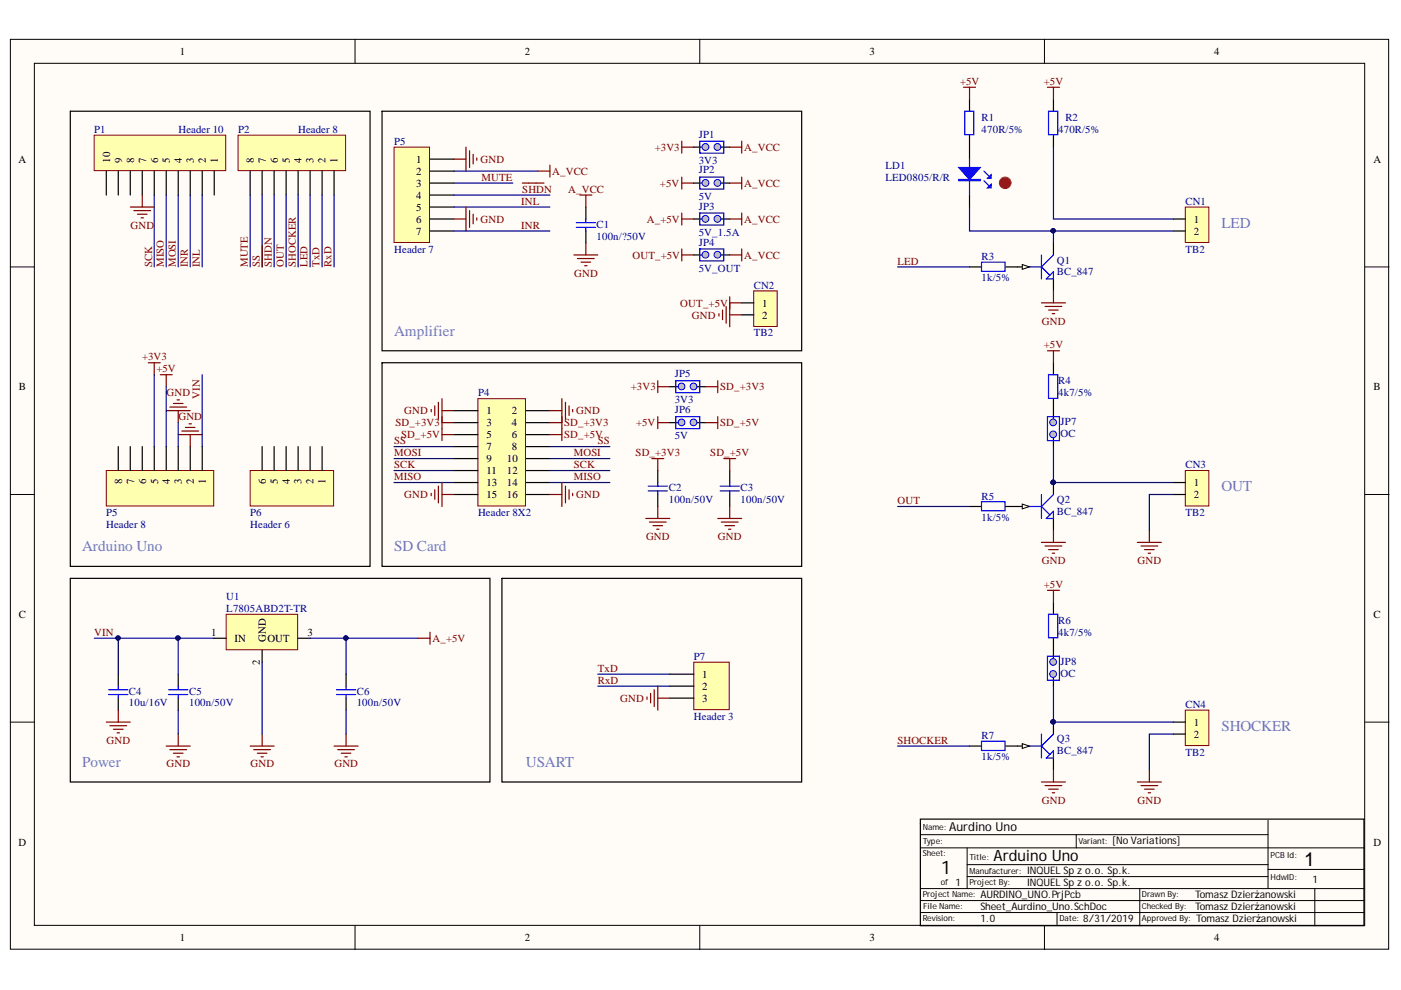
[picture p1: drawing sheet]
<svg xmlns="http://www.w3.org/2000/svg" width="297mm" height="210mm" viewBox="0 0 297 210" stroke-linecap="round" stroke-linejoin="round" font-family="sans-serif">
<defs><g id="words">
<text font-size="4.1" x="276.5" y="183.6">1</text>
<text font-size="4" x="199.6" y="185.2">1</text>
<text font-size="3.3" x="210.7" y="182.5">Arduino Uno</text>
<g font-size="3.2" fill="#4a86e8">
<text x="259" y="48.3">LED</text>
<text x="83.6" y="71.2">Amplifier</text>
<text x="259" y="104.1">OUT</text>
<text x="17.4" y="116.8">Arduino Uno</text>
<text x="83.6" y="116.8">SD Card</text>
<text x="259" y="154.9">SHOCKER</text>
<text x="17.4" y="162.6">Power</text>
<text x="111.5" y="162.6">USART</text>
</g>
<text font-size="2.6" x="201.3" y="176.2">Aurdino Uno</text>
<g font-size="2.3">
<text x="38.2" y="11.7">1</text>
<text x="111.2" y="11.7">2</text>
<text x="184.3" y="11.7">3</text>
<text x="257.4" y="11.7">4</text>
<text x="3.9" y="34.5">A</text>
<text x="23.3" y="34.5" transform="rotate(-90 23.3 34.5)">10</text>
<text x="25.9" y="34.5" transform="rotate(-90 25.9 34.5)">9</text>
<text x="28.4" y="34.5" transform="rotate(-90 28.4 34.5)">8</text>
<text x="31" y="34.5" transform="rotate(-90 31 34.5)">7</text>
<text x="33.5" y="34.5" transform="rotate(-90 33.5 34.5)">6</text>
<text x="36" y="34.5" transform="rotate(-90 36 34.5)">5</text>
<text x="38.6" y="34.5" transform="rotate(-90 38.6 34.5)">4</text>
<text x="41.1" y="34.5" transform="rotate(-90 41.1 34.5)">3</text>
<text x="43.7" y="34.5" transform="rotate(-90 43.7 34.5)">2</text>
<text x="46.2" y="34.5" transform="rotate(-90 46.2 34.5)">1</text>
<text x="53.8" y="34.5" transform="rotate(-90 53.8 34.5)">8</text>
<text x="56.3" y="34.5" transform="rotate(-90 56.3 34.5)">7</text>
<text x="58.9" y="34.5" transform="rotate(-90 58.9 34.5)">6</text>
<text x="61.4" y="34.5" transform="rotate(-90 61.4 34.5)">5</text>
<text x="64" y="34.5" transform="rotate(-90 64 34.5)">4</text>
<text x="66.5" y="34.5" transform="rotate(-90 66.5 34.5)">3</text>
<text x="69" y="34.5" transform="rotate(-90 69 34.5)">2</text>
<text x="71.6" y="34.5" transform="rotate(-90 71.6 34.5)">1</text>
<text x="88.2" y="34.5">1</text>
<text x="291.2" y="34.5">A</text>
<text x="88.2" y="37">2</text>
<text x="88.2" y="39.6">3</text>
<text x="88.2" y="42.1">4</text>
<text x="88.2" y="44.7">5</text>
<text x="88.2" y="47.2">6</text>
<text x="253.1" y="47.2">1</text>
<text x="88.2" y="49.8">7</text>
<text x="253.1" y="49.8">2</text>
<text x="161.6" y="65">1</text>
<text x="161.6" y="67.5">2</text>
<text x="4" y="82.8">B</text>
<text x="291.2" y="82.8">B</text>
<text x="103.1" y="87.8">1</text>
<text x="108.5" y="87.8">2</text>
<text x="103.1" y="90.4">3</text>
<text x="103.1" y="92.9">5</text>
<text x="103.1" y="95.4">7</text>
<text x="108.5" y="90.4">4</text>
<text x="108.5" y="92.9">6</text>
<text x="108.5" y="95.4">8</text>
<text x="103.1" y="98">9</text>
<text x="103.1" y="100.5">11</text>
<text x="107.4" y="98">10</text>
<text x="107.4" y="100.5">12</text>
<text x="25.9" y="102.7" transform="rotate(-90 25.9 102.7)">8</text>
<text x="28.4" y="102.7" transform="rotate(-90 28.4 102.7)">7</text>
<text x="31" y="102.7" transform="rotate(-90 31 102.7)">6</text>
<text x="33.5" y="102.7" transform="rotate(-90 33.5 102.7)">5</text>
<text x="36" y="102.7" transform="rotate(-90 36 102.7)">4</text>
<text x="38.6" y="102.7" transform="rotate(-90 38.6 102.7)">3</text>
<text x="41.1" y="102.7" transform="rotate(-90 41.1 102.7)">2</text>
<text x="43.7" y="102.7" transform="rotate(-90 43.7 102.7)">1</text>
<text x="56.3" y="102.7" transform="rotate(-90 56.3 102.7)">6</text>
<text x="58.9" y="102.7" transform="rotate(-90 58.9 102.7)">5</text>
<text x="61.4" y="102.7" transform="rotate(-90 61.4 102.7)">4</text>
<text x="64" y="102.7" transform="rotate(-90 64 102.7)">3</text>
<text x="66.5" y="102.7" transform="rotate(-90 66.5 102.7)">2</text>
<text x="69" y="102.7" transform="rotate(-90 69 102.7)">1</text>
<text x="103.1" y="103">13</text>
<text x="103.1" y="105.7">15</text>
<text x="107.4" y="103">14</text>
<text x="107.4" y="105.7">16</text>
<text x="253.1" y="103">1</text>
<text x="253.1" y="105.7">2</text>
<text x="4" y="131">C</text>
<text x="291.2" y="131">C</text>
<text x="44.8" y="134.8">1</text>
<text x="49.7" y="136.1">IN</text>
<text x="56.3" y="136.1" transform="rotate(-90 56.3 136.1)">GND</text>
<text x="56.7" y="136.1">OUT</text>
<text x="65.2" y="134.8">3</text>
<text x="55.1" y="141.1" transform="rotate(-90 55.1 141.1)">2</text>
<text x="148.9" y="143.7">1</text>
<text x="148.9" y="146.2">2</text>
<text x="148.9" y="148.8">3</text>
<text x="253.1" y="153.8">1</text>
<text x="253.1" y="156.4">2</text>
<text x="3.9" y="179.3">D</text>
<text x="291.2" y="179.3">D</text>
<text x="38.2" y="199.6">1</text>
<text x="111.2" y="199.6">2</text>
<text x="184.3" y="199.6">3</text>
<text x="257.4" y="199.6">4</text>
</g>
<g font-size="2.3" fill="#800000">
<text x="203.5" y="18">+5V</text>
<text x="221.3" y="18">+5V</text>
<text x="101.9" y="34.5">GND</text>
<text x="138.8" y="31.9">+3V3</text>
<text x="157.8" y="31.9">A_VCC</text>
<text x="102.1" y="38.3">MUTE</text>
<text x="110.7" y="40.8">SHDN</text>
<text x="117.1" y="37">A_VCC</text>
<text x="120.5" y="40.8">A_VCC</text>
<text x="139.9" y="39.6">+5V</text>
<text x="157.8" y="39.6">A_VCC</text>
<text x="101.9" y="47.2">GND</text>
<text x="110.5" y="43.4">INL</text>
<text x="137.1" y="47.2">A_+5V</text>
<text x="157.8" y="47.2">A_VCC</text>
<text x="27.7" y="48.5">GND</text>
<text x="110.5" y="48.5">INR</text>
<text x="32.2" y="56.6" transform="rotate(-90 32.2 56.6)">SCK</text>
<text x="34.8" y="56.6" transform="rotate(-90 34.8 56.6)">MISO</text>
<text x="37.3" y="56.6" transform="rotate(-90 37.3 56.6)">MOSI</text>
<text x="39.8" y="56.6" transform="rotate(-90 39.8 56.6)">INR</text>
<text x="42.4" y="56.6" transform="rotate(-90 42.4 56.6)">INL</text>
<text x="52.5" y="56.6" transform="rotate(-90 52.5 56.6)">MUTE</text>
<text x="55.1" y="56.6" transform="rotate(-90 55.1 56.6)">SS</text>
<text x="57.6" y="56.6" transform="rotate(-90 57.6 56.6)">SHDN</text>
<text x="60.2" y="56.6" transform="rotate(-90 60.2 56.6)">OUT</text>
<text x="62.7" y="56.6" transform="rotate(-90 62.7 56.6)">SHOCKER</text>
<text x="65.2" y="56.6" transform="rotate(-90 65.2 56.6)">LED</text>
<text x="67.8" y="56.6" transform="rotate(-90 67.8 56.6)">TxD</text>
<text x="70.3" y="56.6" transform="rotate(-90 70.3 56.6)">RxD</text>
<text x="121.7" y="58.7">GND</text>
<text x="134.1" y="54.9">OUT_+5V</text>
<text x="157.8" y="54.9">A_VCC</text>
<text x="190.3" y="56.1">LED</text>
<text x="144.2" y="65">OUT_+5V</text>
<text x="146.7" y="67.5">GND</text>
<text x="220.9" y="68.8">GND</text>
<text x="30.1" y="76.4">+3V3</text>
<text x="221.3" y="73.9">+5V</text>
<text x="33.2" y="78.9">+5V</text>
<text x="133.8" y="82.8">+3V3</text>
<text x="152.7" y="82.8">SD_+3V3</text>
<text x="35.3" y="84">GND</text>
<text x="37.8" y="89.1">GND</text>
<text x="42.4" y="84.5" transform="rotate(-90 42.4 84.5)">VIN</text>
<text x="85.7" y="87.8">GND</text>
<text x="122.2" y="87.8">GND</text>
<text x="83.6" y="94.2">SS</text>
<text x="83.8" y="90.4">SD_+3V3</text>
<text x="85" y="92.9">SD_+5V</text>
<text x="119.6" y="92.9">SD_+5V</text>
<text x="119.6" y="90.4">SD_+3V3</text>
<text x="126.7" y="94.2">SS</text>
<text x="134.9" y="90.4">+5V</text>
<text x="152.7" y="90.4">SD_+5V</text>
<text x="83.6" y="101.8">MISO</text>
<text x="83.6" y="96.7">MOSI</text>
<text x="83.6" y="99.2">SCK</text>
<text x="121.7" y="101.8">MISO</text>
<text x="121.7" y="96.7">MOSI</text>
<text x="121.7" y="99.2">SCK</text>
<text x="134.8" y="96.7">SD_+3V3</text>
<text x="150.6" y="96.7">SD_+5V</text>
<text x="85.7" y="105.7">GND</text>
<text x="122.2" y="105.7">GND</text>
<text x="190.3" y="106.9">OUT</text>
<text x="137" y="114.5">GND</text>
<text x="152.2" y="114.5">GND</text>
<text x="220.9" y="119.6">GND</text>
<text x="241.2" y="119.6">GND</text>
<text x="221.3" y="124.7">+5V</text>
<text x="20" y="134.8">VIN</text>
<text x="91.7" y="136.1">A_+5V</text>
<text x="126.7" y="142.4">TxD</text>
<text x="126.7" y="145">RxD</text>
<text x="131.5" y="148.8">GND</text>
<text x="22.6" y="157.6">GND</text>
<text x="190.3" y="157.6">SHOCKER</text>
<text x="35.3" y="162.7">GND</text>
<text x="53.1" y="162.7">GND</text>
<text x="70.9" y="162.7">GND</text>
<text x="220.9" y="170.4">GND</text>
<text x="241.2" y="170.4">GND</text>
</g>
<g font-size="2.3" fill="#000080">
<text x="20" y="28.1">P1</text>
<text x="37.8" y="28.1">Header 10</text>
<text x="50.5" y="28.1">P2</text>
<text x="63.2" y="28.1">Header 8</text>
<text x="148.1" y="29.2">JP1</text>
<text x="208.1" y="25.6">R1</text>
<text x="208.1" y="28.1">470R/5%</text>
<text x="224.4" y="28.1">470R/5%</text>
<text x="225.9" y="25.6">R2</text>
<text x="83.6" y="30.7">P5</text>
<text x="148.1" y="34.7">3V3</text>
<text x="187.7" y="35.8">LD1</text>
<text x="148.1" y="36.8">JP2</text>
<text x="187.7" y="38.3">LED0805/R/R</text>
<text x="148.1" y="42.3">5V</text>
<text x="148.1" y="44.5">JP3</text>
<text x="251.3" y="43.4">CN1</text>
<text x="83.6" y="53.6">Header 7</text>
<text x="126.5" y="48.3">C1</text>
<text x="126.5" y="50.8">100n/?50V</text>
<text x="148.1" y="50">5V_1.5A</text>
<text x="148.1" y="52.1">JP4</text>
<text x="251.3" y="53.6">TB2</text>
<text x="148.1" y="57.6">5V_OUT</text>
<text x="208.1" y="55.1">R3</text>
<text x="208.1" y="59.7">1k/5%</text>
<text x="224.1" y="55.9">Q1</text>
<text x="224.1" y="58.4">BC_847</text>
<text x="159.8" y="61.2">CN2</text>
<text x="159.8" y="71.3">TB2</text>
<text x="143.1" y="80">JP5</text>
<text x="224.4" y="81.5">R4</text>
<text x="101.3" y="84">P4</text>
<text x="143.1" y="87.6">JP6</text>
<text x="143.1" y="85.5">3V3</text>
<text x="224.4" y="84">4k7/5%</text>
<text x="143.1" y="93.1">5V</text>
<text x="224.9" y="90.1">JP7</text>
<text x="224.9" y="92.6">OC</text>
<text x="251.3" y="99.2">CN3</text>
<text x="141.8" y="104.1">C2</text>
<text x="141.8" y="106.7">100n/50V</text>
<text x="157" y="104.1">C3</text>
<text x="157" y="106.7">100n/50V</text>
<text x="208.1" y="105.9">R5</text>
<text x="224.1" y="106.7">Q2</text>
<text x="22.5" y="109.5">P5</text>
<text x="22.5" y="112">Header 8</text>
<text x="53" y="109.5">P6</text>
<text x="53" y="112">Header 6</text>
<text x="101.3" y="109.5">Header 8X2</text>
<text x="208.1" y="110.5">1k/5%</text>
<text x="224.1" y="109.2">BC_847</text>
<text x="251.3" y="109.5">TB2</text>
<text x="48" y="127.2">U1</text>
<text x="48" y="129.8">L7805ABD2T-TR</text>
<text x="224.4" y="132.3">R6</text>
<text x="224.4" y="134.8">4k7/5%</text>
<text x="147.1" y="139.9">P7</text>
<text x="224.9" y="140.9">JP8</text>
<text x="224.9" y="143.4">OC</text>
<text x="27.3" y="147.3">C4</text>
<text x="27.3" y="149.8">10u/16V</text>
<text x="40.1" y="147.3">C5</text>
<text x="40.1" y="149.8">100n/50V</text>
<text x="75.6" y="147.3">C6</text>
<text x="75.6" y="149.8">100n/50V</text>
<text x="147.1" y="152.6">Header 3</text>
<text x="251.3" y="150">CN4</text>
<text x="208.1" y="156.6">R7</text>
<text x="208.1" y="161.2">1k/5%</text>
<text x="224.1" y="157.4">Q3</text>
<text x="224.1" y="159.9">BC_847</text>
<text x="251.3" y="160.2">TB2</text>
</g>
<g font-size="2.2">
<text x="235.8" y="179">[No Variations]</text>
<text x="217.8" y="185.4">INQUEL Sp z o.o. Sp.k.</text>
<text x="202.6" y="187.9">1</text>
<text x="207.9" y="190.4">AURDINO_UNO.PrjPcb</text>
<text x="217.8" y="187.9">INQUEL Sp z o.o. Sp.k.</text>
<text x="253.4" y="190.4">Tomasz Dzierżanowski</text>
<text x="278.2" y="187.2">1</text>
<text x="207.9" y="193">Sheet_Aurdino_Uno.SchDoc</text>
<text x="207.9" y="195.5">1.0</text>
<text x="229.7" y="195.5">8/31/2019</text>
<text x="253.4" y="193">Tomasz Dzierżanowski</text>
<text x="253.6" y="195.5">Tomasz Dzierżanowski</text>
</g>
<g font-size="1.8">
<text x="195.7" y="178.9">Type:</text>
<text x="195.7" y="176.1">Name:</text>
<text x="228.7" y="178.9">Variant:</text>
<text x="195.7" y="181.4">Sheet:</text>
<text x="205.6" y="182.4">Title:</text>
<text x="205.6" y="185.2">Manufacturer:</text>
<text x="269.4" y="181.9">PCB Id:</text>
<text x="195.7" y="190.3">Project Name:</text>
<text x="199.5" y="187.7">of</text>
<text x="205.6" y="187.7">Project By:</text>
<text x="242.1" y="190.3">Drawn By:</text>
<text x="269.4" y="186.5">HdwID:</text>
<text x="195.7" y="195.4">Revision:</text>
<text x="195.8" y="192.8">File Name:</text>
<text x="224.6" y="195.4">Date:</text>
<text x="242.1" y="195.4">Approved By:</text>
<text x="242.1" y="192.8">Checked By:</text>
</g>
</g></defs>
<g fill="#fffcf8" stroke="#000" stroke-width=".21">
<path d="M2.2 8.3h292.2v193h-292.2z"/>
<path d="M7.3 13.4h282v182.8h-282z"/>
</g>
<g fill="none" stroke="#000" stroke-width=".21">
<path d="M75.3 8.3v5.1M148.4 8.3v5.1M221.4 8.3v5.1M2.2 56.6h5.1M289.4 56.6h5.1M2.2 104.8h5.1M289.4 104.8h5.1M2.2 153.1h5.1M289.4 153.1h5.1M195.1 179.8h94.1M195.1 177h73.8M205 179.8v8.6"/>
<path d="M228.2 177v2.8M268.9 173.9v14.5M75.3 196.3v5.1M148.4 196.3v5.1M195.1 190.9h94.1M195.1 188.4h94.1M195.1 193.5h94.1M205 183.3h63.9M205 185.9h63.9M221.4 196.3v5.1M224.1 193.5v2.5M241.7 188.4v7.9"/>
<path d="M268.9 184.3h20.3M278.8 188.4v7.9"/>
</g>
<path d="M14.9 23.6h63.6v96.5h-63.6zM195.1 173.7h94.1v22.6h-94.1z" fill="none" stroke="#000" stroke-width=".25"/>
<path d="M20 28.7h27.9v7.5h-27.9z" fill="#ffffb0" stroke="#800000" stroke-width=".21"/>
<path d="M22.5 36.3v5.1M25.1 36.3v5.1M27.6 36.3v5.1M30.2 36.3v5.1M32.7 36.3v5.1M35.2 36.3v5.1M37.8 36.3v5.1M40.3 36.3v5.1M42.9 36.3v5.1M45.4 36.3v5.1" fill="none" stroke="#000" stroke-width=".25"/>
<path d="M50.5 28.7h22.8v7.5h-22.8z" fill="#ffffb0" stroke="#800000" stroke-width=".21"/>
<path d="M53 36.3v5.1M55.6 36.3v5.1M58.1 36.3v5.1M60.7 36.3v5.1M63.2 36.3v5.1M65.7 36.3v5.1M68.3 36.3v5.1M70.8 36.3v5.1" fill="none" stroke="#000" stroke-width=".25"/>
<path d="M22.5 99.8h22.8v7.5h-22.8z" fill="#ffffb0" stroke="#800000" stroke-width=".21"/>
<path d="M25.1 94.7v5.1M27.6 94.7v5.1M30.2 94.7v5.1M32.7 94.7v5.1M35.2 94.7v5.1M37.8 94.7v5.1M40.3 94.7v5.1M42.9 94.7v5.1" fill="none" stroke="#000" stroke-width=".25"/>
<path d="M53 99.8h17.7v7.5h-17.7z" fill="#ffffb0" stroke="#800000" stroke-width=".21"/>
<path d="M81 23.6h89v50.8h-89zM81 76.9h89v43.2h-89zM55.6 94.7v5.1M58.1 94.7v5.1M60.7 94.7v5.1M63.2 94.7v5.1M65.7 94.7v5.1M68.3 94.7v5.1" fill="none" stroke="#000" stroke-width=".25"/>
<path d="M96.3 36.3h17.7M96.3 38.8h12.4M32.7 41.4v15.2M35.2 41.4v15.2M37.8 41.4v15.2M40.3 41.4v15.2M53 41.4v15.2M68.3 41.4v15.2M70.8 41.4v15.2M32.7 79.5v15.2M35.2 82v12.7M37.8 89.6v5.1" fill="none" stroke="#000080" stroke-width=".25"/>
<g fill="none" stroke="#800000" stroke-width=".25">
<path d="M96.3 33.7h2.5M98.8 31.2v5.1M99.6 32v3.5M100.3 32.7v2.1M101.1 33.5v.5M114 36.3h2.6M116.6 35v2.5M27.6 43.9h5.1M28.4 44.7h3.5M29.1 45.4h2.1M29.9 46.2h.5M30.2 41.4v2.5"/>
<path d="M31.4 76.9h2.6M32.7 76.9v2.6M34 79.5h2.5M35.2 79.5v2.5M35.2 87.1h5.1M36 86.3h3.6M36.8 85.5h2M37.5 84.8h.5M37.8 92.1h5.1M37.8 87.1v2.5M38.5 91.4h3.6M39.3 90.6h2"/>
<path d="M40.1 89.9h.5M40.3 92.1v2.6"/>
</g>
<path d="M101.3 84.5h10.1v22.8h-10.1z" fill="#ffffb0" stroke="#800000" stroke-width=".21"/>
<g fill="none" stroke="#000" stroke-width=".25">
<path d="M215.7 56.6h2.6M96.3 87.1h5M96.3 89.6h5M96.3 92.1h5M96.3 94.7h5M96.3 97.2h5M96.3 99.8h5M111.5 87.1h5.1M111.5 89.6h5.1M111.5 92.1h5.1M111.5 94.7h5.1M111.5 97.2h5.1"/>
<path d="M111.5 99.8h5.1M96.3 102.3h5M96.3 104.8h5M111.5 102.3h5.1M111.5 104.8h5.1"/>
</g>
<g fill="none" stroke="#800000" stroke-width=".25">
<path d="M91.4 86.8v.5M92.2 86.1v2M92.9 85.3v3.5M93.7 87.1h2.6M93.7 84.5v8.9M93.7 89.6h2.6M93.7 92.1h2.6M116.6 87.1h2.5M119.1 84.5v5.1M119.9 85.3v3.5M120.7 86.1v2M121.4 86.8v.5"/>
<path d="M91.4 104.6v.5M92.2 103.8v2.1M92.9 103.1v3.5M93.7 102.3v5.1M93.7 104.8h2.6M116.6 104.8h2.5M119.1 102.3v5.1M119.9 103.1v3.5M120.7 103.8v2.1M121.4 104.6v.5"/>
</g>
<g fill="none" stroke="#000080" stroke-width=".25">
<path d="M42.9 41.4v15.2M55.6 41.4v15.2M60.7 41.4v15.2M63.2 41.4v15.2M65.7 41.4v15.2M83.5 94.7h12.8M83.5 97.2h12.8M83.5 99.8h12.8M116.6 94.7h12.7M116.6 97.2h12.7M116.6 99.8h12.7M83.5 102.3h12.8"/>
<path d="M116.6 102.3h12.7"/>
</g>
<path d="M216.7 56.1l1.6 .5-1.6 .5z" fill="#fffcf8"/>
<path d="M216.7 56.1l1.6 .5-1.6 .5z" fill="none" stroke="#000" stroke-width=".21"/>
<path d="M223.4 21v2.6M223.4 28.7v2.5M205.6 56.6h2.5M213.2 56.6h2.5M223.4 51.5v2.6M223.4 59.1v2.6" fill="none" stroke="#000" stroke-width=".25"/>
<path d="M222.3 23.6h2v5h-2zM208.1 55.6h5v1.9h-5zM218.3 56.6h2.5M220.8 56.6l1.8 1.8M220.8 54.1v5M221.8 59.1l1.6-1.5v1.5zM223.4 54.1l-2.6 2.5" fill="none" stroke="#00f" stroke-width=".25"/>
<path d="M222.1 18.5h2.5M223.4 18.5v2.5M220.8 64.2h5.1M221.6 65h3.5M222.3 65.7h2.1M223.1 66.5h.5M223.4 61.7v2.5" fill="none" stroke="#800000" stroke-width=".25"/>
<path d="M190.3 56.6h15.3" fill="none" stroke="#000080" stroke-width=".25"/>
<path d="M251.3 43.9h5v7.5h-5z" fill="#ffffb0" stroke="#800000" stroke-width=".21"/>
<path d="M248.8 46.4h2.5M248.8 49h2.5M215.7 107.4h2.6" fill="none" stroke="#000" stroke-width=".25"/>
<path d="M216.7 106.9l1.6 .5-1.6 .5z" fill="#fffcf8"/>
<path d="M216.7 106.9l1.6 .5-1.6 .5z" fill="none" stroke="#000" stroke-width=".21"/>
<path d="M205.6 107.4h2.5M213.2 107.4h2.5M223.4 102.3v2.5M223.4 109.9v2.6" fill="none" stroke="#000" stroke-width=".25"/>
<circle cx="223.3" cy="102.3" r=".47" fill="#000080" stroke="#000080" stroke-width=".21"/>
<path d="M208.1 106.4h5v1.9h-5zM218.3 107.4h2.5M220.8 107.4l1.8 1.8M220.8 104.8v5.1M221.8 109.9l1.6-1.5v1.5zM223.4 104.8l-2.6 2.6" fill="none" stroke="#00f" stroke-width=".25"/>
<path d="M220.8 115h5.1M221.6 115.8h3.5M222.3 116.5h2.1M223.1 117.3h.5M223.4 112.5v2.5" fill="none" stroke="#800000" stroke-width=".25"/>
<path d="M190.3 107.4h15.3" fill="none" stroke="#000080" stroke-width=".25"/>
<path d="M251.3 99.8h5v7.5h-5z" fill="#ffffb0" stroke="#800000" stroke-width=".21"/>
<path d="M248.8 102.3h2.5M248.8 104.8h2.5M215.7 158.2h2.6" fill="none" stroke="#000" stroke-width=".25"/>
<path d="M241.1 115h5.1M241.9 115.8h3.6M242.7 116.5h2M243.4 117.3h.5M243.7 112.5v2.5" fill="none" stroke="#800000" stroke-width=".25"/>
<path d="M248.8 104.8h-5.1v7.7" fill="none" stroke="#000080" stroke-width=".25"/>
<path d="M216.7 157.7l1.6 .5-1.6 .5z" fill="#fffcf8"/>
<path d="M216.7 157.7l1.6 .5-1.6 .5z" fill="none" stroke="#000" stroke-width=".21"/>
<path d="M223.4 127.7v2.5M223.4 135.3v2.6M205.6 158.2h2.5M213.2 158.2h2.5M223.4 153.1v2.5M223.4 160.7v2.6" fill="none" stroke="#000" stroke-width=".25"/>
<circle cx="223.3" cy="153" r=".46" fill="#000080" stroke="#000080" stroke-width=".21"/>
<path d="M222.3 130.2h2v5h-2zM208.1 157.2h5v1.9h-5zM218.3 158.2h2.5M220.8 158.2l1.8 1.8M220.8 155.6v5.1M223.4 155.6l-2.6 2.6M221.8 160.7l1.6-1.5v1.5z" fill="none" stroke="#00f" stroke-width=".25"/>
<path d="M222.1 125.2h2.5M223.4 125.2v2.5M220.8 165.8h5.1M221.6 166.6h3.5M222.3 167.3h2.1M223.1 168.1h.5M223.4 163.3v2.5" fill="none" stroke="#800000" stroke-width=".25"/>
<path d="M190.3 158.2h15.3" fill="none" stroke="#000080" stroke-width=".25"/>
<path d="M251.3 150.6h5v7.5h-5z" fill="#ffffb0" stroke="#800000" stroke-width=".21"/>
<path d="M223.4 137.9v2.5M223.4 142.9v2.6M248.8 153.1h2.5M248.8 155.6h2.5" fill="none" stroke="#000" stroke-width=".25"/>
<path d="M241.1 165.8h5.1M241.9 166.6h3.6M242.7 167.3h2M243.4 168.1h.5M243.7 163.3v2.5" fill="none" stroke="#800000" stroke-width=".25"/>
<path d="M248.8 155.6h-5.1v7.7" fill="none" stroke="#000080" stroke-width=".25"/>
<path d="M222.1 139.1h2.5v5.1h-2.5z" fill="none" stroke="#00f" stroke-width=".25"/>
<g fill="#c0c0c0" stroke="#00f" stroke-width=".21">
<circle cx="223.3" cy="140.4" r=".72"/>
<circle cx="223.3" cy="142.9" r=".72"/>
</g>
<path d="M223.4 145.5v7.6h25.4" fill="none" stroke="#000080" stroke-width=".25"/>
<circle cx="223.3" cy="153" r=".46" fill="#000080" stroke="#000080" stroke-width=".21"/>
<path d="M223.4 76.9v2.6M223.4 84.5v5.1M223.4 92.1v2.6" fill="none" stroke="#000" stroke-width=".25"/>
<path d="M222.3 79.5h2v5h-2zM222.1 88.3h2.5v5.1h-2.5z" fill="none" stroke="#00f" stroke-width=".25"/>
<path d="M222.1 74.4h2.5M223.4 74.4v2.5" fill="none" stroke="#800000" stroke-width=".25"/>
<g fill="#c0c0c0" stroke="#00f" stroke-width=".21">
<circle cx="223.3" cy="89.6" r=".72"/>
<circle cx="223.3" cy="92.1" r=".72"/>
</g>
<path d="M223.4 31.2v15.2h25.4M248.8 49h-25.4v2.5M223.4 94.7v7.6h25.4" fill="none" stroke="#000080" stroke-width=".25"/>
<g fill="#000080" stroke="#000080" stroke-width=".21">
<circle cx="223.3" cy="102.3" r=".47"/>
<circle cx="223.3" cy="48.9" r=".46"/>
</g>
<path d="M205.6 21v2.6M205.6 28.7v5M205.6 41.4v2.5" fill="none" stroke="#000" stroke-width=".25"/>
<path d="M204.5 23.6h2v5h-2zM205.6 33.7v7.7M208.6 38.3l1 1M208.6 36.3l1 1" fill="none" stroke="#00f" stroke-width=".25"/>
<path d="M204.3 18.5h2.5M205.6 18.5v2.5" fill="none" stroke="#800000" stroke-width=".25"/>
<path d="M203.3 35.5h4.5l-2.2 2.6z" fill="#00f"/>
<path d="M203.3 35.5h4.5l-2.2 2.6zM203.3 38.1h4.5v.2h-4.5zM203.3 38.2h4.5" fill="none" stroke="#00f" stroke-width=".25"/>
<path d="M209.4 39.8l.7-.7v.7z" fill="#00f"/>
<path d="M209.4 39.8l.7-.7v.7z" fill="none" stroke="#00f" stroke-width=".25"/>
<path d="M209.4 37.8l.7-.8v.8z" fill="#00f"/>
<path d="M209.4 37.8l.7-.8v.8zM143.3 88.3h5.1v2.6h-5.1zM137.4 103.1h4.1M137.4 104.1h4.1M139.5 102.3v.8M139.5 104.1v.7M152.7 103.1h4.1M152.7 104.1h4.1M154.7 102.3v.8M154.7 104.1v.7" fill="none" stroke="#00f" stroke-width=".25"/>
<circle cx="213.1" cy="38.8" r="1.23" fill="#ee0e22" stroke="#ee0e22" stroke-width=".21"/>
<path d="M205.6 43.9v5.1h17.8" fill="none" stroke="#000080" stroke-width=".25"/>
<circle cx="223.3" cy="48.9" r=".46" fill="#000080" stroke="#000080" stroke-width=".21"/>
<path d="M139.5 99.8v2.5M142 89.6h2.5M147.1 89.6h2.5M154.7 99.8v2.5M139.5 104.8v2.6M154.7 104.8v2.6" fill="none" stroke="#000" stroke-width=".25"/>
<g fill="none" stroke="#800000" stroke-width=".25">
<path d="M138.2 97.2h2.5M139.5 80.7v2.6M139.5 88.3v2.6M139.5 97.2v2.6M139.5 89.6h2.5M139.5 82h2.5M153.4 97.2h2.6M154.7 97.2v2.6M136.9 109.9h5.1M137.7 110.7h3.5M138.4 111.5h2.1M139.2 112.2h.5"/>
<path d="M139.5 107.4v2.5M152.2 109.9h5.1M152.9 110.7h3.6M153.7 111.5h2M154.5 112.2h.5M154.7 107.4v2.5"/>
</g>
<g fill="#c0c0c0" stroke="#00f" stroke-width=".21">
<circle cx="144.5" cy="89.6" r=".71"/>
<circle cx="147" cy="89.6" r=".71"/>
</g>
<path d="M142 82h2.5M147.1 82h2.5" fill="none" stroke="#000" stroke-width=".25"/>
<path d="M143.3 80.7h5.1v2.6h-5.1z" fill="none" stroke="#00f" stroke-width=".25"/>
<g fill="#c0c0c0" stroke="#00f" stroke-width=".21">
<circle cx="144.5" cy="81.9" r=".71"/>
<circle cx="147" cy="81.9" r=".71"/>
</g>
<g fill="none" stroke="#800000" stroke-width=".25">
<path d="M144.5 29.9v2.6M144.5 37.5v2.6M144.5 38.8h2.6M144.5 31.2h2.6M121.7 54.1h5.1M122.4 54.8h3.6M122.9 41.4h2.6M123.2 55.6h2M124 56.3h.5M124.2 41.4v2.5M124.2 51.5v2.6M149.6 82h2.6"/>
<path d="M149.6 89.6h2.6M152.2 80.7v2.6M152.2 88.3v2.6"/>
</g>
<path d="M147.1 38.8h2.5M152.2 38.8h2.5M124.2 43.9v2.5M124.2 49v2.5" fill="none" stroke="#000" stroke-width=".25"/>
<path d="M148.4 37.5h5v2.6h-5zM122.2 47.2h4M122.2 48.2h4M124.2 46.4v.8M124.2 48.2v.8" fill="none" stroke="#00f" stroke-width=".25"/>
<g fill="#c0c0c0" stroke="#00f" stroke-width=".21">
<circle cx="149.6" cy="38.8" r=".72"/>
<circle cx="152.1" cy="38.8" r=".72"/>
</g>
<path d="M147.1 31.2h2.5M152.2 31.2h2.5" fill="none" stroke="#000" stroke-width=".25"/>
<path d="M148.4 29.9h5v2.6h-5z" fill="none" stroke="#00f" stroke-width=".25"/>
<g fill="#c0c0c0" stroke="#00f" stroke-width=".21">
<circle cx="149.6" cy="31.2" r=".72"/>
<circle cx="152.1" cy="31.2" r=".72"/>
</g>
<path d="M154.7 31.2h2.6M154.7 38.8h2.6M157.3 29.9v2.6M157.3 37.5v2.6M144.5 45.2v2.5M144.5 46.4h2.6" fill="none" stroke="#800000" stroke-width=".25"/>
<path d="M147.1 46.4h2.5M152.2 46.4h2.5" fill="none" stroke="#000" stroke-width=".25"/>
<path d="M148.4 45.2h5v2.5h-5z" fill="none" stroke="#00f" stroke-width=".25"/>
<g fill="#c0c0c0" stroke="#00f" stroke-width=".21">
<circle cx="149.6" cy="46.4" r=".72"/>
<circle cx="152.1" cy="46.4" r=".72"/>
</g>
<path d="M154.7 46.4h2.6M157.3 45.2v2.5" fill="none" stroke="#800000" stroke-width=".25"/>
<path d="M159.8 61.7h5v7.5h-5z" fill="#ffffb0" stroke="#800000" stroke-width=".21"/>
<path d="M147.1 54.1h2.5M152.2 54.1h2.5M157.3 64.2h2.5M157.3 66.8h2.5" fill="none" stroke="#000" stroke-width=".25"/>
<path d="M144.5 52.8v2.5M144.5 54.1h2.6M152.4 66.5v.5M153.2 65.7v2.1M154 65v3.5M154.7 62.9v6.4M154.7 64.2h2.6M154.7 66.8h2.6" fill="none" stroke="#800000" stroke-width=".25"/>
<path d="M42.9 79.5v15.2M20 135.3h25.4" fill="none" stroke="#000080" stroke-width=".25"/>
<g fill="#000080" stroke="#000080" stroke-width=".21">
<circle cx="37.7" cy="135.3" r=".46"/>
<circle cx="25" cy="135.3" r=".46"/>
</g>
<path d="M148.4 52.8h5v2.5h-5z" fill="none" stroke="#00f" stroke-width=".25"/>
<g fill="#c0c0c0" stroke="#00f" stroke-width=".21">
<circle cx="149.6" cy="54" r=".72"/>
<circle cx="152.1" cy="54" r=".72"/>
</g>
<path d="M154.7 54.1h2.6M157.3 52.8v2.5" fill="none" stroke="#800000" stroke-width=".25"/>
<path d="M48 130.2h15.1v7.6h-15.1z" fill="#ffffb0" stroke="#800000" stroke-width=".21"/>
<path d="M14.9 122.6h89v43.2h-89zM45.4 135.3h2.6M55.6 137.9v2.5M63.2 135.3h2.5M25.1 142.9v2.6M25.1 148v2.6M37.8 142.9v2.6M37.8 148v2.6M73.4 142.9v2.6M73.4 148v2.6" fill="none" stroke="#000" stroke-width=".25"/>
<g fill="none" stroke="#800000" stroke-width=".25">
<path d="M116.6 92.1h2.5M116.6 89.6h2.5M119.1 88.3v5.1M88.6 135.3h2.6M91.2 134.1v2.5M22.5 153.1h5.1M23.3 153.9h3.6M24.1 154.6h2M24.8 155.4h.5M25.1 150.6v2.5M35.2 158.2h5.1M36 158.9h3.6"/>
<path d="M36.8 159.7h2M37.8 155.6v2.6M53 158.2h5.1M53.8 158.9h3.6M54.6 159.7h2M55.6 155.6v2.6M70.8 158.2h5.1M71.6 158.9h3.6M72.4 159.7h2M73.4 155.6v2.6M37.5 160.5h.5M55.3 160.5h.5"/>
<path d="M73.1 160.5h.5"/>
</g>
<path d="M25.1 135.3v7.6M37.8 135.3v7.6M65.7 135.3h22.9M73.4 135.3v7.6M37.8 150.6v5M55.6 140.4v15.2M73.4 150.6v5M126.8 145.5h15.2M126.8 142.9h15.2" fill="none" stroke="#000080" stroke-width=".25"/>
<g fill="#000080" stroke="#000080" stroke-width=".21">
<circle cx="73.3" cy="135.3" r=".46"/>
<circle cx="37.7" cy="135.3" r=".46"/>
<circle cx="25" cy="135.3" r=".46"/>
</g>
<path d="M23 146.2h4.1M23 147.3h4.1M25.1 145.5v.7M25.1 147.3v.7M35.8 146.2h4M35.8 147.3h4M37.8 145.5v.7M37.8 147.3v.7M71.3 146.2h4.1M71.3 147.3h4.1M73.4 145.5v.7M73.4 147.3v.7" fill="none" stroke="#00f" stroke-width=".25"/>
<path d="M147.1 140.4h7.5v10.1h-7.5z" fill="#ffffb0" stroke="#800000" stroke-width=".21"/>
<path d="M106.4 122.6h63.6v43.2h-63.6zM142 142.9h5.1M142 145.5h5.1M142 148h5.1" fill="none" stroke="#000" stroke-width=".25"/>
<path d="M137.2 147.8v.5M137.9 147v2M138.7 146.2v3.6M139.5 145.5v5.1M139.5 148h2.5" fill="none" stroke="#800000" stroke-width=".25"/>
<path d="M83.5 31.2h7.6v20.2h-7.6z" fill="#ffffb0" stroke="#800000" stroke-width=".21"/>
<path d="M91.2 33.7h5.1M91.2 36.3h5.1M91.2 38.8h5.1M91.2 41.4h5.1M91.2 43.9h5.1M91.2 46.4h5.1M91.2 49h5.1" fill="none" stroke="#000" stroke-width=".25"/>
<path d="M58.1 41.4v15.2M96.3 43.9h20.3M96.3 49h20.3M96.3 41.4h20.3" fill="none" stroke="#000080" stroke-width=".25"/>
<path d="M110.7 38.8h4.6M55.6 52v4.6M96.3 46.4h2.5M98.8 43.9v5.1M99.6 44.7v3.5M100.3 45.4v2.1M101.1 46.2v.5" fill="none" stroke="#800000" stroke-width=".25"/>
<use href="#words"/>
</svg>
